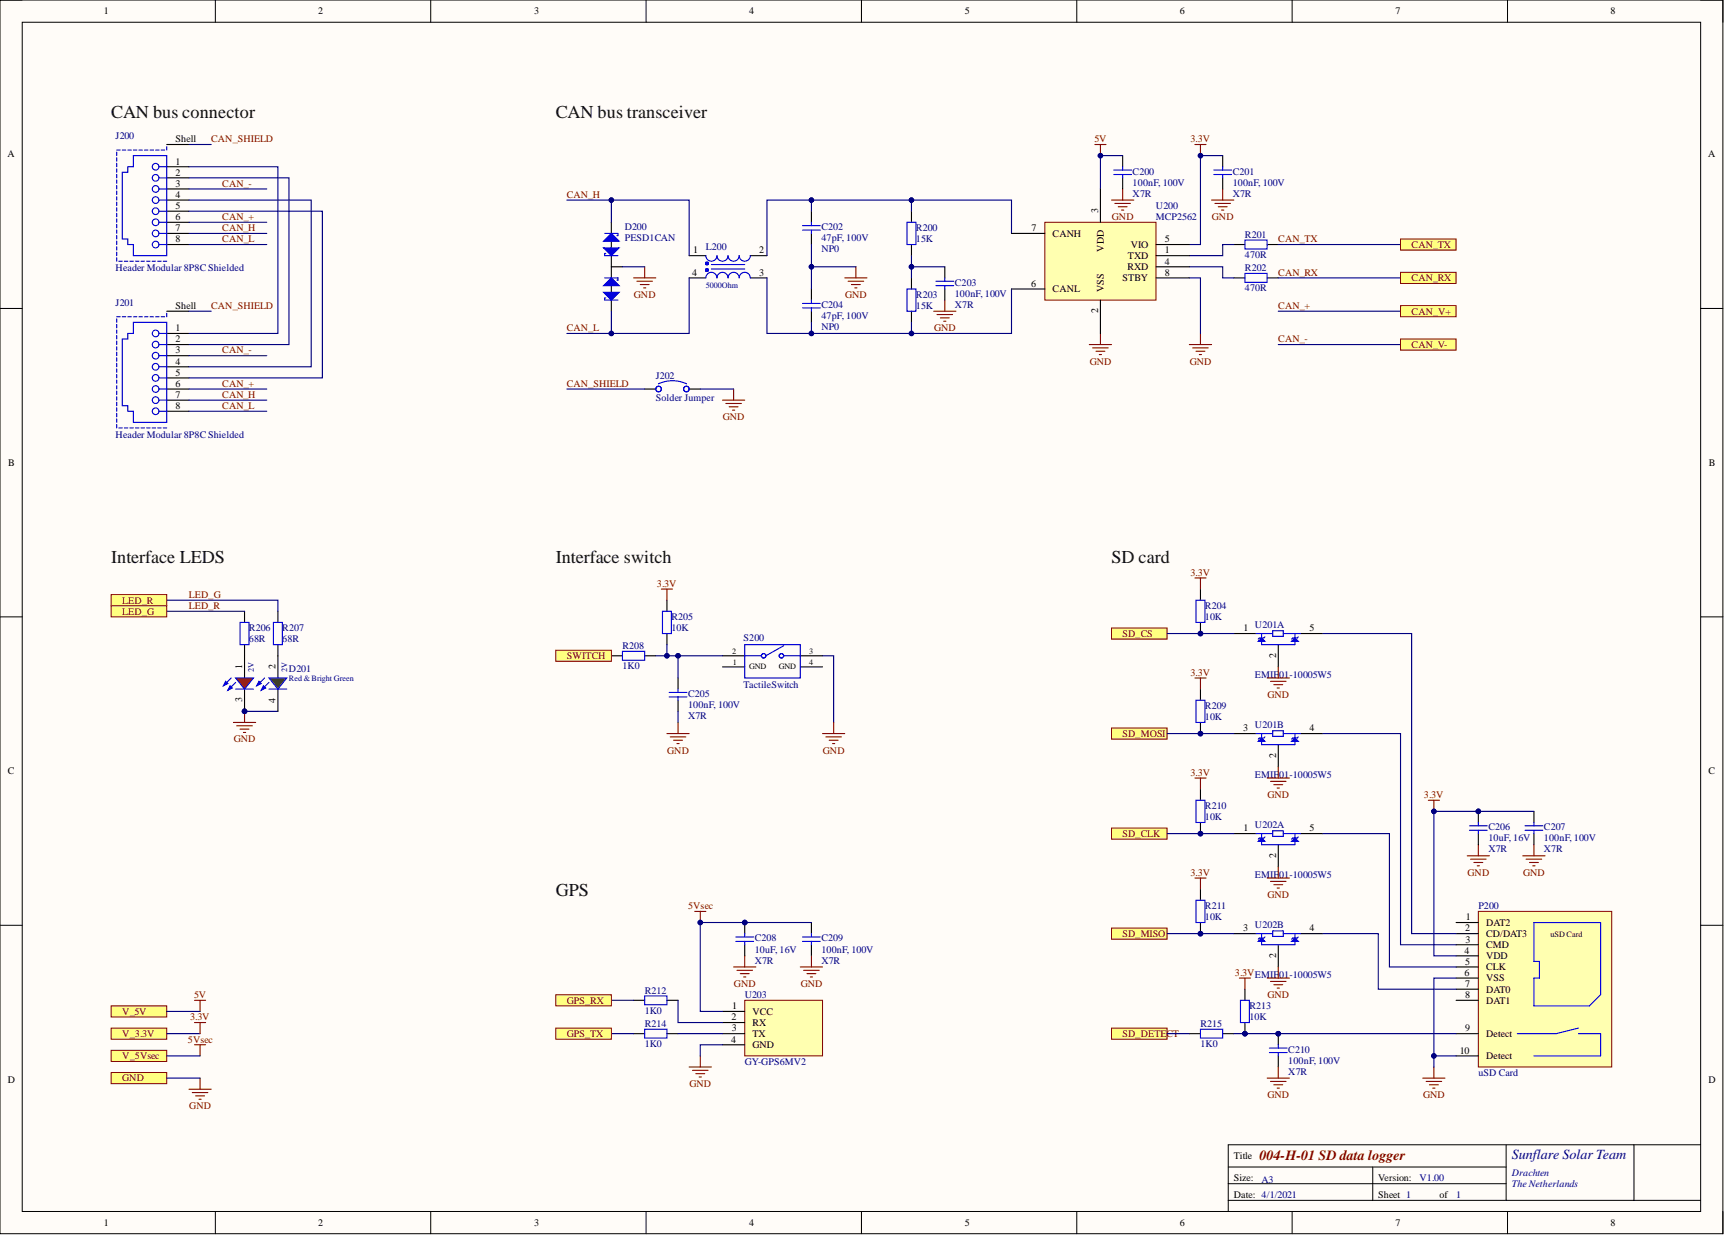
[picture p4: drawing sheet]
<svg xmlns="http://www.w3.org/2000/svg" width="393mm" height="282mm" viewBox="0 0 393 282" stroke-linecap="round" stroke-linejoin="round" font-family="sans-serif">
<defs><g id="words">
<g font-size="4.1" fill="#101010">
<text x="25.3" y="27">CAN bus connector</text>
<text x="126.7" y="27">CAN bus transceiver</text>
<text x="25.3" y="128.3">Interface LEDS</text>
<text x="126.7" y="128.3">Interface switch</text>
<text x="253.5" y="128.3">SD card</text>
<text x="126.7" y="204.4">GPS</text>
</g>
<text font-size="3.2" fill="#800000" x="287.2" y="264.5">004-H-01 SD data logger</text>
<text font-size="3.2" fill="#000080" x="344.7" y="264.2">Sunflare Solar Team</text>
<g font-size="2.3">
<text x="23.7" y="3.3">1</text>
<text x="72.6" y="3.3">2</text>
<text x="121.8" y="3.3">3</text>
<text x="170.8" y="3.3">4</text>
<text x="220" y="3.3">5</text>
<text x="269" y="3.3">6</text>
<text x="318.2" y="3.3">7</text>
<text x="367.3" y="3.3">8</text>
<text x="1.7" y="35.9">A</text>
<text x="40" y="32.4">Shell</text>
<text x="389.5" y="35.9">A</text>
<text x="40" y="37.5">1</text>
<text x="40" y="40.1">2</text>
<text x="40" y="42.6">3</text>
<text x="40" y="45.1">4</text>
<text x="40" y="47.7">5</text>
<text x="40" y="50.2">6</text>
<text x="40" y="52.7">7</text>
<text x="235.2" y="52.7">7</text>
<text x="240" y="54">CANH</text>
<text x="250.4" y="48.7" transform="rotate(-90 250.4 48.7)">3</text>
<text x="40" y="55.3">8</text>
<text x="158.1" y="57.8">1</text>
<text x="173.1" y="57.8">2</text>
<text x="251.7" y="57.4" transform="rotate(-90 251.7 57.4)">VDD</text>
<text x="257.2" y="59.1">TXD</text>
<text x="257.9" y="56.5">VIO</text>
<text x="265.6" y="57.8">1</text>
<text x="265.6" y="55.3">5</text>
<text x="157.8" y="62.9">4</text>
<text x="173.1" y="62.9">3</text>
<text x="235.1" y="65.4">6</text>
<text x="256" y="64.1">STBY</text>
<text x="257.1" y="61.6">RXD</text>
<text x="265.6" y="60.3">4</text>
<text x="265.6" y="62.9">8</text>
<text x="40" y="70.5">Shell</text>
<text x="240" y="66.7">CANL</text>
<text x="250.4" y="71.5" transform="rotate(-90 250.4 71.5)">2</text>
<text x="251.7" y="66.7" transform="rotate(-90 251.7 66.7)">VSS</text>
<text x="40" y="75.5">1</text>
<text x="40" y="78.1">2</text>
<text x="40" y="80.6">3</text>
<text x="40" y="83.1">4</text>
<text x="40" y="85.7">5</text>
<text x="40" y="88.2">6</text>
<text x="40" y="90.7">7</text>
<text x="40" y="93.3">8</text>
<text x="1.9" y="106.3">B</text>
<text x="389.7" y="106.3">B</text>
<text x="283.5" y="144">1</text>
<text x="298.6" y="144">5</text>
<text x="55.3" y="152.6" transform="rotate(-90 55.3 152.6)">1</text>
<text x="62.9" y="152.6" transform="rotate(-90 62.9 152.6)">2</text>
<text x="291" y="150.1" transform="rotate(-90 291 150.1)">2</text>
<text x="55.3" y="160.1" transform="rotate(-90 55.3 160.1)">3</text>
<text x="62.9" y="160.3" transform="rotate(-90 62.9 160.3)">4</text>
<text x="283.5" y="166.8">3</text>
<text x="298.6" y="166.8">4</text>
<text x="291" y="172.9" transform="rotate(-90 291 172.9)">2</text>
<text x="1.8" y="176.6">C</text>
<text x="389.6" y="176.6">C</text>
<text x="283.5" y="189.6">1</text>
<text x="298.6" y="189.6">5</text>
<text x="291" y="195.7" transform="rotate(-90 291 195.7)">2</text>
<text x="334.2" y="209.9">1</text>
<text x="283.5" y="212.4">3</text>
<text x="298.6" y="212.4">4</text>
<text x="334.1" y="212.4">2</text>
<text x="334.1" y="214.9">3</text>
<text x="338.9" y="211.1">DAT2</text>
<text x="338.9" y="213.7">CD/DAT3</text>
<text x="291" y="218.5" transform="rotate(-90 291 218.5)">2</text>
<text x="334" y="217.5">4</text>
<text x="334.1" y="220">5</text>
<text x="338.9" y="216.2">CMD</text>
<text x="338.9" y="221.3">CLK</text>
<text x="338.9" y="218.7">VDD</text>
<text x="334" y="222.5">6</text>
<text x="334.1" y="225.1">7</text>
<text x="334.1" y="227.6">8</text>
<text x="338.9" y="223.8">VSS</text>
<text x="338.9" y="226.3">DAT0</text>
<text x="166.8" y="232.7">2</text>
<text x="166.9" y="230.1">1</text>
<text x="171.6" y="231.4">VCC</text>
<text x="171.6" y="234">RX</text>
<text x="338.9" y="228.9">DAT1</text>
<text x="166.7" y="237.8">4</text>
<text x="166.9" y="235.2">3</text>
<text x="171.6" y="236.5">TX</text>
<text x="171.6" y="239">GND</text>
<text x="334.1" y="235.2">9</text>
<text x="338.9" y="236.5">Detect</text>
<text x="332.9" y="240.3">10</text>
<text x="338.9" y="241.6">Detect</text>
<text x="1.8" y="247">D</text>
<text x="389.6" y="247">D</text>
<text x="281.3" y="264.4">Title</text>
<text x="281.3" y="269.4">Size:</text>
<text x="314.3" y="269.4">Version:</text>
<text x="281.3" y="273.2">Date: 4/1/2021</text>
<text x="314.3" y="273.2">Sheet 1</text>
<text x="328.2" y="273.2">of</text>
<text x="23.7" y="279.6">1</text>
<text x="72.6" y="279.6">2</text>
<text x="121.8" y="279.6">3</text>
<text x="170.8" y="279.6">4</text>
<text x="220" y="279.6">5</text>
<text x="269" y="279.6">6</text>
<text x="318.2" y="279.6">7</text>
<text x="367.3" y="279.6">8</text>
</g>
<g font-size="2.3" fill="#000080">
<text x="26.4" y="31.7">J200</text>
<text x="258.3" y="39.8">C200</text>
<text x="281.1" y="39.8">C201</text>
<text x="258.3" y="44.9">X7R</text>
<text x="258.3" y="42.3">100nF, 100V</text>
<text x="263.6" y="47.7">U200</text>
<text x="281.1" y="44.9">X7R</text>
<text x="281.1" y="42.3">100nF, 100V</text>
<text x="142.4" y="52.5">D200</text>
<text x="187.3" y="52.5">C202</text>
<text x="208.9" y="52.7">R200</text>
<text x="263.6" y="50.2">MCP2562</text>
<text x="142.4" y="55">PESD1CAN</text>
<text x="160.9" y="57">L200</text>
<text x="187.3" y="57.5">NP0</text>
<text x="187.3" y="55">47pF, 100V</text>
<text x="208.9" y="55.3">15K</text>
<text x="283.9" y="54.2">R201</text>
<text x="283.9" y="58.8">470R</text>
<text x="26.4" y="61.9">Header Modular 8P8C Shielded</text>
<text x="217.7" y="65.1">C203</text>
<text x="283.9" y="61.9">R202</text>
<text x="26.4" y="69.7">J201</text>
<text x="187.3" y="70.2">C204</text>
<text x="208.9" y="67.9">R203</text>
<text x="208.9" y="70.5">15K</text>
<text x="217.7" y="70.2">X7R</text>
<text x="217.7" y="67.7">100nF, 100V</text>
<text x="283.9" y="66.4">470R</text>
<text x="187.3" y="75.3">NP0</text>
<text x="187.3" y="72.7">47pF, 100V</text>
<text x="149.5" y="86.4">J202</text>
<text x="149.5" y="91.5">Solder Jumper</text>
<text x="26.4" y="99.9">Header Modular 8P8C Shielded</text>
<text x="56.8" y="144">R206</text>
<text x="64.4" y="144">R207</text>
<text x="153.1" y="141.4">R205</text>
<text x="153.1" y="144">10K</text>
<text x="274.8" y="138.9">R204</text>
<text x="274.8" y="141.4">10K</text>
<text x="286.2" y="143.1">U201A</text>
<text x="56.8" y="146.5">68R</text>
<text x="64.4" y="146.5">68R</text>
<text x="141.9" y="148">R208</text>
<text x="169.6" y="146.3">S200</text>
<text x="65.9" y="153.2">D201</text>
<text x="141.9" y="152.6">1K0</text>
<text x="286.2" y="154.6">EMIF01-10005W5</text>
<text x="156.9" y="158.9">C205</text>
<text x="156.9" y="161.5">100nF, 100V</text>
<text x="169.6" y="156.9">TactileSwitch</text>
<text x="274.8" y="161.7">R209</text>
<text x="156.9" y="164">X7R</text>
<text x="274.8" y="164.2">10K</text>
<text x="286.2" y="165.9">U201B</text>
<text x="286.2" y="177.4">EMIF01-10005W5</text>
<text x="274.8" y="184.5">R210</text>
<text x="274.8" y="187.1">10K</text>
<text x="286.2" y="188.8">U202A</text>
<text x="339.4" y="189.3">C206</text>
<text x="339.4" y="191.9">10uF, 16V</text>
<text x="352.1" y="189.3">C207</text>
<text x="352.1" y="191.9">100nF, 100V</text>
<text x="339.4" y="194.4">X7R</text>
<text x="352.1" y="194.4">X7R</text>
<text x="286.2" y="200.2">EMIF01-10005W5</text>
<text x="274.8" y="207.3">R211</text>
<text x="274.8" y="209.9">10K</text>
<text x="337.1" y="207.3">P200</text>
<text x="172.1" y="214.7">C208</text>
<text x="187.3" y="214.7">C209</text>
<text x="286.2" y="211.6">U202B</text>
<text x="172.1" y="219.8">X7R</text>
<text x="172.1" y="217.2">10uF, 16V</text>
<text x="187.3" y="219.8">X7R</text>
<text x="187.3" y="217.2">100nF, 100V</text>
<text x="147" y="226.6">R212</text>
<text x="169.8" y="227.6">U203</text>
<text x="147" y="231.2">1K0</text>
<text x="284.9" y="230.1">R213</text>
<text x="284.9" y="232.7">10K</text>
<text x="147" y="234.2">R214</text>
<text x="147" y="238.8">1K0</text>
<text x="273.7" y="234.2">R215</text>
<text x="273.7" y="238.8">1K0</text>
<text x="169.8" y="242.8">GY-GPS6MV2</text>
<text x="293.8" y="245.1">X7R</text>
<text x="293.8" y="240">C210</text>
<text x="293.8" y="242.6">100nF, 100V</text>
<text x="337.1" y="245.4">uSD Card</text>
<text x="287.7" y="269.7">A3</text>
<text x="323.7" y="269.4">V1.00</text>
<text x="344.7" y="268.2">Drachten</text>
<text x="332" y="273.2">1</text>
<text x="344.7" y="270.7">The Netherlands</text>
</g>
<g font-size="2.3" fill="#800000">
<text x="48.2" y="32.4">CAN_SHIELD</text>
<text x="249.6" y="32.4">5V</text>
<text x="271.5" y="32.4">3.3V</text>
<text x="50.7" y="42.6">CAN_-</text>
<text x="129.3" y="45.1">CAN_H</text>
<text x="50.7" y="52.7">CAN_H</text>
<text x="50.7" y="50.2">CAN_+</text>
<text x="253.5" y="50.2">GND</text>
<text x="276.4" y="50.2">GND</text>
<text x="50.7" y="55.3">CAN_L</text>
<text x="291.5" y="55.3">CAN_TX</text>
<text x="321.9" y="56.5">CAN_TX</text>
<text x="291.5" y="62.9">CAN_RX</text>
<text x="321.9" y="64.1">CAN_RX</text>
<text x="48.2" y="70.5">CAN_SHIELD</text>
<text x="144.6" y="67.9">GND</text>
<text x="192.7" y="67.9">GND</text>
<text x="291.5" y="70.5">CAN_+</text>
<text x="321.9" y="71.7">CAN_V+</text>
<text x="129.3" y="75.5">CAN_L</text>
<text x="213" y="75.5">GND</text>
<text x="50.7" y="80.6">CAN_-</text>
<text x="248.5" y="83.1">GND</text>
<text x="271.3" y="83.1">GND</text>
<text x="291.5" y="78.1">CAN_-</text>
<text x="321.9" y="79.3">CAN_V-</text>
<text x="50.7" y="88.2">CAN_+</text>
<text x="129.3" y="88.2">CAN_SHIELD</text>
<text x="50.7" y="90.7">CAN_H</text>
<text x="50.7" y="93.3">CAN_L</text>
<text x="164.8" y="95.8">GND</text>
<text x="271.5" y="131.3">3.3V</text>
<text x="27.9" y="137.6">LED_R</text>
<text x="43.1" y="136.4">LED_G</text>
<text x="149.8" y="133.8">3.3V</text>
<text x="27.9" y="140.2">LED_G</text>
<text x="43.1" y="138.9">LED_R</text>
<text x="256" y="145.2">SD_CS</text>
<text x="129.3" y="150.3">SWITCH</text>
<text x="271.5" y="154.1">3.3V</text>
<text x="289" y="159.2">GND</text>
<text x="53.3" y="169.3">GND</text>
<text x="152.2" y="171.9">GND</text>
<text x="187.6" y="171.9">GND</text>
<text x="256" y="168.1">SD_MOSI</text>
<text x="271.5" y="176.9">3.3V</text>
<text x="289" y="182">GND</text>
<text x="324.7" y="182">3.3V</text>
<text x="256" y="190.9">SD_CLK</text>
<text x="271.5" y="199.7">3.3V</text>
<text x="334.7" y="199.7">GND</text>
<text x="347.3" y="199.7">GND</text>
<text x="156.9" y="207.3">5Vsec</text>
<text x="289" y="204.8">GND</text>
<text x="256" y="213.7">SD_MISO</text>
<text x="44.3" y="227.6">5V</text>
<text x="167.4" y="225.1">GND</text>
<text x="182.6" y="225.1">GND</text>
<text x="281.6" y="222.5">3.3VEMIF01-10005W5</text>
<text x="289" y="227.6">GND</text>
<text x="27.9" y="231.4">V_5V</text>
<text x="43.3" y="232.7">3.3V</text>
<text x="129.3" y="228.9">GPS_RX</text>
<text x="27.9" y="236.5">V_3.3V</text>
<text x="42.8" y="237.8">5Vsec</text>
<text x="129.3" y="236.5">GPS_TX</text>
<text x="256" y="236.5">SD_DETECT</text>
<text x="27.9" y="241.6">V_5Vsec</text>
<text x="27.9" y="246.6">GND</text>
<text x="157.2" y="247.9">GND</text>
<text x="289" y="250.4">GND</text>
<text x="324.5" y="250.4">GND</text>
<text x="43.2" y="253">GND</text>
</g>
<g font-size="1.9" fill="#000080">
<text x="160.9" y="65.7">5000Ohm</text>
<text x="57.9" y="153.4" transform="rotate(-90 57.9 153.4)">2V</text>
<text x="65.5" y="153.4" transform="rotate(-90 65.5 153.4)">2V</text>
<text x="65.9" y="155.3">Red &amp; Bright Green</text>
</g>
<g font-size="1.9">
<text x="166.9" y="149.1">2</text>
<text x="184.5" y="149.1">3</text>
<text x="167.1" y="151.7">1</text>
<text x="170.8" y="152.7">GND</text>
<text x="177.6" y="152.7">GND</text>
<text x="184.5" y="151.7">4</text>
</g>
<text font-size="1.9" fill="#101010" x="353.6" y="213.8">uSD Card</text>
</g></defs>
<path d="M0 0h392.9v281.3h-392.9z" fill-rule="evenodd" fill="#fffcf8"/>
<path d="M0 0h392.9v281.3h-392.9z" fill="none" stroke="#000" stroke-width=".23"/>
<path d="M5.1 5.1h382.7v271.2h-382.7z" fill-rule="evenodd" fill="#fffcf8"/>
<g fill="none" stroke="#000" stroke-width=".23">
<path d="M0 0h5.1M5.1 5.1h382.7v271.2h-382.7zM49.1 0v5.1M98.2 0v5.1M147.3 0v5.1M196.4 0v5.1M245.5 0v5.1M294.6 0v5.1M343.8 0v5.1M387.8 0h5.1v5.1M0 70.3h5.1M387.8 70.3h5.1"/>
<path d="M0 140.7h5.1M387.8 140.7h5.1M0 211h5.1M387.8 211h5.1M49.1 276.3v5M98.2 276.3v5M147.3 276.3v5M196.4 276.3v5M245.5 276.3v5M280.1 266.1h63.3M280.1 273.7h107.7M280.1 269.9h63.3"/>
<path d="M294.6 276.3v5M313 266.1v7.6M343.4 261.1v12.6M343.8 276.3v5M372.6 261.1v12.6M387.8 261.1h-107.7v15.2M392.9 276.3v5"/>
</g>
<g fill="none" stroke="#000" stroke-width=".25">
<path d="M38 33h5.1M38 38h5.1M38 40.6h5.1M38 43.1h5.1M38 45.6h5.1M38 48.2h5.1M38 50.7h5.1M38 53.2h5.1M38 55.8h5.1M38 71h5.1M38 76h5.1M38 78.6h5.1"/>
<path d="M38 81.1h5.1M38 83.6h5.1M38 86.2h5.1M38 88.7h5.1M38 91.3h5.1M38 93.8h5.1"/>
</g>
<g fill="none" stroke="#00f" stroke-width=".25">
<path d="M26.6 34.7v.8M26.6 36v.8M26.6 37.2v.8M26.6 38.5v.8M26.6 39.8v.8M26.6 34.2h.8M27.9 34.2h.8M29.1 34.2h.8M30.4 35.5h7.6v22.8h-7.6v-2.5h-1.3v-1.3h-1.2v-15.2h1.2v-1.3h1.3zM30.4 34.2h.8M31.7 34.2h.8M32.9 34.2h.8"/>
<path d="M34.2 34.2h.8M35.5 34.2h.8M36.2 38h1.8M36.8 34.2h.7M38 33.4v.8M26.6 41v.8M26.6 42.3v.8M26.6 43.6v.8M26.6 44.8v.8M26.6 46.1v.8M26.6 47.4v.8M26.6 48.6v.8"/>
<path d="M26.6 49.9v.8M26.6 51.2v.8M26.6 52.4v.8M26.6 53.7v.8M26.6 55v.8M26.6 56.2v.8M26.6 57.5v.8M26.6 58.8v.8M27.1 59.6h.8M28.4 59.6h.7M29.6 59.6h.8M30.9 59.6h.8"/>
<path d="M32.2 59.6h.7M33.4 59.6h.8M34.7 59.6h.8M36 59.6h.8M36.2 53.2h1.8M36.2 48.2h1.8M36.2 50.7h1.8M36.2 55.8h1.8M36.2 43.1h1.8M36.2 45.6h1.8M36.2 40.6h1.8M37.2 59.6h.8"/>
<path d="M26.6 72.7v.8M26.6 74v.8M26.6 75.3v.7M26.6 76.5v.8M26.6 77.8v.8M26.6 79.1v.7M26.6 72.2h.8M27.9 72.2h.8M29.1 72.2h.8M30.4 73.5h7.6v22.8h-7.6v-2.5h-1.3v-1.3h-1.2v-15.2h1.2v-1.3h1.3zM30.4 72.2h.8M31.7 72.2h.8"/>
<path d="M32.9 72.2h.8M34.2 72.2h.8M35.5 72.2h.8M36.2 76h1.8M36.2 78.6h1.8M36.8 72.2h.7M38 71.5v.7M26.6 80.3v.8M26.6 81.6v.8M26.6 82.9v.7M26.6 84.1v.8M26.6 85.4v.8"/>
<path d="M26.6 86.7v.8M26.6 87.9v.8M26.6 89.2v.8M26.6 90.5v.8M26.6 91.7v.8M26.6 93v.8M26.6 94.3v.8M26.6 95.5v.8M26.6 96.8v.8M27.1 97.6h.8M28.4 97.6h.7M29.6 97.6h.8"/>
<path d="M30.9 97.6h.8M32.2 97.6h.7M33.4 97.6h.8M34.7 97.6h.8M36 97.6h.8M36.2 91.3h1.8M36.2 86.2h1.8M36.2 88.7h1.8M36.2 93.8h1.8M36.2 81.1h1.8M36.2 83.6h1.8M37.2 97.6h.8"/>
<circle cx="35.5" cy="38" r=".76"/>
<circle cx="35.5" cy="40.6" r=".76"/>
<circle cx="35.5" cy="45.6" r=".76"/>
<circle cx="35.5" cy="53.2" r=".76"/>
<circle cx="35.5" cy="50.7" r=".76"/>
<circle cx="35.5" cy="48.2" r=".76"/>
<circle cx="35.5" cy="43.1" r=".76"/>
<circle cx="35.5" cy="55.8" r=".76"/>
<circle cx="35.5" cy="78.6" r=".76"/>
<circle cx="35.5" cy="76" r=".76"/>
<circle cx="35.5" cy="83.6" r=".76"/>
<circle cx="35.5" cy="88.7" r=".76"/>
<circle cx="35.5" cy="93.8" r=".76"/>
<circle cx="35.5" cy="91.3" r=".76"/>
<circle cx="35.5" cy="86.2" r=".76"/>
<circle cx="35.5" cy="81.1" r=".76"/>
</g>
<g fill="none" stroke="#000080" stroke-width=".25">
<path d="M43.1 38h20.3v38h-20.3M43.1 33h5.1M43.1 48.2h30.4v38h-30.4M43.1 45.6h27.9v38h-27.9M43.1 40.6h22.8v38h-22.8M43.1 55.8h17.7M43.1 53.2h17.7M43.1 50.7h17.7M43.1 43.1h17.7M43.1 71h5.1M43.1 93.8h17.7M43.1 91.3h17.7"/>
<path d="M43.1 88.7h17.7M43.1 81.1h17.7"/>
</g>
<path d="M249.7 33h2.5M250.9 33v2.5" fill="none" stroke="#800000" stroke-width=".25"/>
<circle cx="250.9" cy="35.5" r=".51" fill="#000080"/>
<circle cx="250.9" cy="35.5" r=".51" fill="none" stroke="#000080" stroke-width=".23"/>
<g fill="none" stroke="#800000" stroke-width=".25">
<path d="M253.5 45.6h5M254.2 46.4h3.6M255 47.1h2M255.7 47.9h.5M256 43.1v2.5M276.3 45.6h5M277 46.4h3.6M277.8 47.1h2M278.6 47.9h.5M278.8 43.1v2.5M212.9 71h5.1M213.7 71.7h3.5"/>
<path d="M214.4 72.5h2.1M215.2 73.3h.5M215.4 68.4v2.6M248.4 78.6h5.1M249.2 79.3h3.5M250.9 76v2.6M271.2 78.6h5.1M272 79.3h3.5M273.7 76v2.6M249.9 80.1h2M250.7 80.9h.5M272.7 80.1h2.1"/>
<path d="M273.5 80.9h.5"/>
</g>
<path d="M139.4 50.7v2.5M139.4 55v1.5M139.4 58.3v5.1M139.4 65.1v1.6M139.4 68.4v2.6M139.4 60.8h2.5" fill="none" stroke="#000" stroke-width=".25"/>
<path d="M137.6 66.7h3.6l-1.8 1.7z" fill="#00f"/>
<path d="M137.6 66.7h3.6l-1.8 1.7zM138.1 67.9h-.2v.5h3" fill="none" stroke="#00f" stroke-width=".25"/>
<path d="M139.4 63.4l1.8 1.7h-3.6z" fill="#00f"/>
<path d="M137.9 63.4h3v.5h-.2M139.4 63.4l1.8 1.7h-3.6z" fill="none" stroke="#00f" stroke-width=".25"/>
<path d="M137.6 56.5h3.6l-1.8 1.8z" fill="#00f"/>
<path d="M137.6 56.5h3.6l-1.8 1.8zM138.1 57.8h-.2v.5h3" fill="none" stroke="#00f" stroke-width=".25"/>
<path d="M139.4 53.2l1.8 1.8h-3.6z" fill="#00f"/>
<path d="M137.9 53.2h3v.5h-.2M139.4 53.2l1.8 1.8h-3.6z" fill="none" stroke="#00f" stroke-width=".25"/>
<path d="M272.5 33h2.5M273.7 33v2.5M144.5 63.4h5M145.2 64.1h3.6M146 64.9h2M146.8 65.7h.5M147 60.8v2.6M192.6 63.4h5.1M193.4 64.1h3.5M194.2 64.9h2M194.9 65.7h.5M195.2 60.8v2.6" fill="none" stroke="#800000" stroke-width=".25"/>
<circle cx="273.7" cy="35.5" r=".51" fill="#000080"/>
<circle cx="273.7" cy="35.5" r=".51" fill="none" stroke="#000080" stroke-width=".23"/>
<g fill="none" stroke="#000" stroke-width=".25">
<path d="M256 35.5v2.5M278.8 35.5v2.5M157.1 58.3h3.8M171.1 58.3h3.8M185 48.2v2.5M185 53.2v2.6M207.8 48.2v2.5M207.8 55.8v2.5M256 40.6v2.5M278.8 40.6v2.5M281.3 55.8h2.6M288.9 55.8h2.6"/>
<path d="M157.1 63.4h3.8M171.1 63.4h3.8M185 65.9v2.5M185 71v2.5M207.8 63.4v2.5M207.8 71v2.5M215.4 60.8v2.6M215.4 65.9v2.5M281.3 63.4h2.6M288.9 63.4h2.6"/>
</g>
<g fill="none" stroke="#00f" stroke-width=".25">
<path d="M254 38.8h4M254 39.8h4M256 38v.8M256 39.8v.8M276.8 38.8h4M276.8 39.8h4M278.8 38v.8M278.8 39.8v.8M160.9 58.3a1.27 1.27 0 0 0 1.3 1.3 1.27 1.27 0 0 0 1.3-1.3 1.27 1.27 0 0 0 1.2 1.3 1.27 1.27 0 0 0 1.3-1.3 1.27 1.27 0 0 0 1.3 1.3 1.27 1.27 0 0 0 1.3-1.3 1.27 1.27 0 0 0 1.2 1.3 1.27 1.27 0 0 0 1.3-1.3M183 51.5h4.1M183 52.5h4.1M185 50.7v.8"/>
<path d="M185 52.5v.7M206.8 50.7h2.1v5.1h-2.1zM283.9 54.8h5v2h-5zM160.9 63.4a1.27 1.27 0 0 1 1.3-1.3 1.27 1.27 0 0 1 1.3 1.3 1.27 1.27 0 0 1 1.2-1.3 1.27 1.27 0 0 1 1.3 1.3 1.27 1.27 0 0 1 1.3-1.3 1.27 1.27 0 0 1 1.3 1.3 1.27 1.27 0 0 1 1.2-1.3 1.27 1.27 0 0 1 1.3 1.3M162.2 61.3h7.6M162.2 60.3h7.6M183 69.2h4.1M183 70.2h4.1M185 68.4v.8M185 70.2v.8M206.8 65.9h2.1v5.1h-2.1zM213.4 64.1h4.1"/>
<path d="M213.4 65.1h4.1M215.4 63.4v.7M215.4 65.1v.8M283.9 62.4h5v2h-5z"/>
</g>
<path d="M161.2 61.6h.1M161.2 60.1h.1M161.3 61.6h.1M161.3 60.1h.1" fill="none" stroke="#00f" stroke-width=".76"/>
<path d="M141.9 60.8h5.1M195.2 60.8h-10.2v5.1" fill="none" stroke="#000080" stroke-width=".25"/>
<circle cx="185" cy="60.8" r=".51" fill="#000080"/>
<circle cx="185" cy="60.8" r=".51" fill="none" stroke="#000080" stroke-width=".23"/>
<path d="M256 35.5h-5.1v7.6" fill="none" stroke="#000080" stroke-width=".25"/>
<circle cx="250.9" cy="35.5" r=".51" fill="#000080"/>
<circle cx="250.9" cy="35.5" r=".51" fill="none" stroke="#000080" stroke-width=".23"/>
<path d="M278.8 35.5h-5.1v20.3h-2.5M281.3 55.8h-2.5v2.5h-7.6M271.2 63.4h2.5v12.6M271.2 60.8h7.6v2.6h2.5" fill="none" stroke="#000080" stroke-width=".25"/>
<circle cx="273.7" cy="35.5" r=".51" fill="#000080"/>
<circle cx="273.7" cy="35.5" r=".51" fill="none" stroke="#000080" stroke-width=".23"/>
<path d="M291.5 55.8h27.9M139.4 71v5M291.5 63.4h27.9" fill="none" stroke="#000080" stroke-width=".25"/>
<circle cx="139.4" cy="76" r=".51" fill="#000080"/>
<circle cx="139.4" cy="76" r=".51" fill="none" stroke="#000080" stroke-width=".23"/>
<path d="M139.4 45.6v5.1" fill="none" stroke="#000080" stroke-width=".25"/>
<circle cx="139.4" cy="45.6" r=".51" fill="#000080"/>
<circle cx="139.4" cy="45.6" r=".51" fill="none" stroke="#000080" stroke-width=".23"/>
<path d="M185 55.8v5" fill="none" stroke="#000080" stroke-width=".25"/>
<circle cx="185" cy="60.8" r=".51" fill="#000080"/>
<circle cx="185" cy="60.8" r=".51" fill="none" stroke="#000080" stroke-width=".23"/>
<path d="M207.8 73.5v2.5" fill="none" stroke="#000080" stroke-width=".25"/>
<circle cx="207.8" cy="76" r=".51" fill="#000080"/>
<circle cx="207.8" cy="76" r=".51" fill="none" stroke="#000080" stroke-width=".23"/>
<path d="M207.8 58.3v2.5" fill="none" stroke="#000080" stroke-width=".25"/>
<circle cx="207.8" cy="60.8" r=".51" fill="#000080"/>
<circle cx="207.8" cy="60.8" r=".51" fill="none" stroke="#000080" stroke-width=".23"/>
<path d="M207.8 45.6v2.6" fill="none" stroke="#000080" stroke-width=".25"/>
<circle cx="207.8" cy="45.6" r=".51" fill="#000080"/>
<circle cx="207.8" cy="45.6" r=".51" fill="none" stroke="#000080" stroke-width=".23"/>
<path d="M230.6 65.9v10.1h-45.6v-2.5" fill="none" stroke="#000080" stroke-width=".25"/>
<circle cx="185" cy="76" r=".51" fill="#000080"/>
<circle cx="185" cy="76" r=".51" fill="none" stroke="#000080" stroke-width=".23"/>
<circle cx="207.8" cy="76" r=".51" fill="#000080"/>
<circle cx="207.8" cy="76" r=".51" fill="none" stroke="#000080" stroke-width=".23"/>
<path d="M185 48.2v-2.6h45.6v7.6" fill="none" stroke="#000080" stroke-width=".25"/>
<circle cx="185" cy="45.6" r=".51" fill="#000080"/>
<circle cx="185" cy="45.6" r=".51" fill="none" stroke="#000080" stroke-width=".23"/>
<circle cx="207.8" cy="45.6" r=".51" fill="#000080"/>
<circle cx="207.8" cy="45.6" r=".51" fill="none" stroke="#000080" stroke-width=".23"/>
<path d="M215.4 60.8h-7.6v2.6" fill="none" stroke="#000080" stroke-width=".25"/>
<circle cx="207.8" cy="60.8" r=".51" fill="#000080"/>
<circle cx="207.8" cy="60.8" r=".51" fill="none" stroke="#000080" stroke-width=".23"/>
<path d="M157.1 63.4v12.6h-27.8" fill="none" stroke="#000080" stroke-width=".25"/>
<circle cx="139.4" cy="76" r=".51" fill="#000080"/>
<circle cx="139.4" cy="76" r=".51" fill="none" stroke="#000080" stroke-width=".23"/>
<path d="M174.9 63.4v12.6h10.1" fill="none" stroke="#000080" stroke-width=".25"/>
<circle cx="185" cy="76" r=".51" fill="#000080"/>
<circle cx="185" cy="76" r=".51" fill="none" stroke="#000080" stroke-width=".23"/>
<path d="M185 45.6h-10.1v12.7" fill="none" stroke="#000080" stroke-width=".25"/>
<circle cx="185" cy="45.6" r=".51" fill="#000080"/>
<circle cx="185" cy="45.6" r=".51" fill="none" stroke="#000080" stroke-width=".23"/>
<path d="M129.3 45.6h27.8v12.7" fill="none" stroke="#000080" stroke-width=".25"/>
<circle cx="139.4" cy="45.6" r=".51" fill="#000080"/>
<circle cx="139.4" cy="45.6" r=".51" fill="none" stroke="#000080" stroke-width=".23"/>
<path d="M238.3 50.7h25.3v17.7h-25.3z" fill-rule="evenodd" fill="#ffffb0"/>
<path d="M238.3 50.7h25.3v17.7h-25.3z" fill="none" stroke="#800000" stroke-width=".23"/>
<path d="M230.6 53.2h7.7M250.9 43.1v7.6M263.6 58.3h7.6M263.6 55.8h7.6M230.6 65.9h7.7M250.9 68.4v7.6M263.6 60.8h7.6M263.6 63.4h7.6M147 88.7h2.5M157.1 88.7h2.6" fill="none" stroke="#000" stroke-width=".25"/>
<g fill="none" stroke="#00f" stroke-width=".25">
<path d="M150.1 87.5a7.6 7.6 0 0 1 6.5 0"/>
<circle cx="150.2" cy="88.7" r=".63"/>
<circle cx="156.5" cy="88.7" r=".63"/>
</g>
<path d="M164.7 91.3h5.1M165.5 92h3.6M166.3 92.8h2M167 93.5h.5M167.3 88.7v2.6" fill="none" stroke="#800000" stroke-width=".25"/>
<path d="M291.5 71h27.9M291.5 78.6h27.9M129.3 88.7h17.7M159.7 88.7h7.6" fill="none" stroke="#000080" stroke-width=".25"/>
<path d="M319.4 77.3h12.6v2.5h-12.6z" fill-rule="evenodd" fill="#ffff80"/>
<path d="M319.4 77.3h12.6v2.5h-12.6z" fill="none" stroke="#800000" stroke-width=".23"/>
<path d="M319.4 69.7h12.6v2.5h-12.6z" fill-rule="evenodd" fill="#ffff80"/>
<path d="M319.4 69.7h12.6v2.5h-12.6z" fill="none" stroke="#800000" stroke-width=".23"/>
<path d="M319.4 54.5h12.6v2.5h-12.6z" fill-rule="evenodd" fill="#ffff80"/>
<path d="M319.4 54.5h12.6v2.5h-12.6z" fill="none" stroke="#800000" stroke-width=".23"/>
<path d="M319.4 62.1h12.6v2.5h-12.6z" fill-rule="evenodd" fill="#ffff80"/>
<path d="M319.4 62.1h12.6v2.5h-12.6z" fill="none" stroke="#800000" stroke-width=".23"/>
<path d="M53.2 164.8h5.1M54 165.5h3.5M54.7 166.3h2.1M55.5 167h.5M55.8 162.2v2.6" fill="none" stroke="#800000" stroke-width=".25"/>
<circle cx="55.8" cy="162.2" r=".51" fill="#000080"/>
<circle cx="55.8" cy="162.2" r=".51" fill="none" stroke="#000080" stroke-width=".23"/>
<path d="M55.8 139.4v2.5M63.4 139.4v2.5M55.8 147v2.5M63.4 147v2.5" fill="none" stroke="#000" stroke-width=".25"/>
<path d="M54.7 141.9h2.1v5.1h-2.1zM62.4 141.9h2v5.1h-2z" fill="none" stroke="#00f" stroke-width=".25"/>
<path d="M38 136.9h25.4v2.5M38 139.4h17.8M55.8 162.2h7.6" fill="none" stroke="#000080" stroke-width=".25"/>
<circle cx="55.8" cy="162.2" r=".51" fill="#000080"/>
<circle cx="55.8" cy="162.2" r=".51" fill="none" stroke="#000080" stroke-width=".23"/>
<circle cx="55.8" cy="162.2" r=".51" fill="#000080"/>
<circle cx="55.8" cy="162.2" r=".51" fill="none" stroke="#000080" stroke-width=".23"/>
<path d="M55.8 157.2v5" fill="none" stroke="#000" stroke-width=".25"/>
<circle cx="55.8" cy="162.2" r=".51" fill="#000080"/>
<circle cx="55.8" cy="162.2" r=".51" fill="none" stroke="#000080" stroke-width=".23"/>
<path d="M55.8 149.5v5.1" fill="none" stroke="#000" stroke-width=".25"/>
<path d="M53.7 154.6h4.1l-2 2.6z" fill="#f00"/>
<path d="M52.7 154.6l-1.8 1.8M53.7 154.6h4.1l-2 2.6zM53.7 157.2h4.1M53.7 155.6l-1.7 1.8" fill="none" stroke="#00f" stroke-width=".25"/>
<path d="M51.5 155.4l.5 .5-1.1 .5z" fill="#00f"/>
<path d="M51.5 155.4l.5 .5-1.1 .5z" fill="none" stroke="#00f" stroke-width=".25"/>
<path d="M52.5 156.4l.5 .5-1 .5z" fill="#00f"/>
<path d="M52.5 156.4l.5 .5-1 .5z" fill="none" stroke="#00f" stroke-width=".25"/>
<path d="M63.4 149.5v5.1M63.4 157.2v5" fill="none" stroke="#000" stroke-width=".25"/>
<path d="M61.3 154.6h4.1l-2 2.6z" fill="#0f0"/>
<path d="M60.3 154.6l-1.8 1.8M61.3 154.6h4.1l-2 2.6zM61.3 157.2h4.1M61.3 155.6l-1.7 1.8" fill="none" stroke="#00f" stroke-width=".25"/>
<path d="M59.1 155.4l.5 .5-1.1 .5z" fill="#00f"/>
<path d="M59.1 155.4l.5 .5-1.1 .5z" fill="none" stroke="#00f" stroke-width=".25"/>
<path d="M60.1 156.4l.5 .5-1 .5z" fill="#00f"/>
<path d="M60.1 156.4l.5 .5-1 .5z" fill="none" stroke="#00f" stroke-width=".25"/>
<path d="M25.3 135.6h12.7v2.5h-12.7z" fill-rule="evenodd" fill="#ffff80"/>
<path d="M25.3 135.6h12.7v2.5h-12.7z" fill="none" stroke="#800000" stroke-width=".23"/>
<path d="M25.3 138.1h12.7v2.6h-12.7z" fill-rule="evenodd" fill="#ffff80"/>
<path d="M25.3 138.1h12.7v2.6h-12.7z" fill="none" stroke="#800000" stroke-width=".23"/>
<g fill="none" stroke="#00f" stroke-width=".25">
<path d="M151.1 139.4h2v5.1h-2zM141.9 148.5h5.1v2.1h-5.1zM152.6 157.9h4M152.6 158.9h4M154.6 157.2v.7M154.6 158.9v.8M169.8 147h12.7v7.6h-12.7zM169.8 149.5h3.8M178.7 149.5h3.8M178.7 147.3l-4.1 2.2"/>
<circle cx="174.1" cy="149.5" r=".51"/>
<circle cx="178.2" cy="149.5" r=".51"/>
</g>
<path d="M152.1 136.9v2.5M139.4 149.5h2.5M147 149.5h2.5M152.1 144.5v2.5M154.6 154.6v2.6M154.6 159.7v2.5M164.7 152.1h5.1M164.7 149.5h5.1M182.5 152.1h5.1M182.5 149.5h5.1" fill="none" stroke="#000" stroke-width=".25"/>
<path d="M149.5 149.5h15.2" fill="none" stroke="#000080" stroke-width=".25"/>
<circle cx="152.1" cy="149.5" r=".51" fill="#000080"/>
<circle cx="152.1" cy="149.5" r=".51" fill="none" stroke="#000080" stroke-width=".23"/>
<circle cx="154.6" cy="149.5" r=".51" fill="#000080"/>
<circle cx="154.6" cy="149.5" r=".51" fill="none" stroke="#000080" stroke-width=".23"/>
<path d="M152.1 147v2.5" fill="none" stroke="#000080" stroke-width=".25"/>
<circle cx="152.1" cy="149.5" r=".51" fill="#000080"/>
<circle cx="152.1" cy="149.5" r=".51" fill="none" stroke="#000080" stroke-width=".23"/>
<path d="M154.6 149.5v5.1" fill="none" stroke="#000080" stroke-width=".25"/>
<circle cx="154.6" cy="149.5" r=".51" fill="#000080"/>
<circle cx="154.6" cy="149.5" r=".51" fill="none" stroke="#000080" stroke-width=".23"/>
<path d="M187.6 149.5h2.5v15.3M154.6 162.2v2.6" fill="none" stroke="#000080" stroke-width=".25"/>
<path d="M25.3 229.4h12.7v2.5h-12.7z" fill-rule="evenodd" fill="#ffff80"/>
<path d="M25.3 229.4h12.7v2.5h-12.7z" fill="none" stroke="#800000" stroke-width=".23"/>
<path d="M25.3 234.5h12.7v2.5h-12.7z" fill-rule="evenodd" fill="#ffff80"/>
<path d="M25.3 234.5h12.7v2.5h-12.7z" fill="none" stroke="#800000" stroke-width=".23"/>
<path d="M25.3 239.5h12.7v2.6h-12.7z" fill-rule="evenodd" fill="#ffff80"/>
<path d="M25.3 239.5h12.7v2.6h-12.7z" fill="none" stroke="#800000" stroke-width=".23"/>
<path d="M25.3 244.6h12.7v2.5h-12.7z" fill-rule="evenodd" fill="#ffff80"/>
<path d="M25.3 244.6h12.7v2.5h-12.7z" fill="none" stroke="#800000" stroke-width=".23"/>
<g fill="none" stroke="#800000" stroke-width=".25">
<path d="M150.8 134.3h2.5M152.1 134.3v2.6M152.1 167.3h5M152.8 168.1h3.6M153.6 168.8h2M154.4 169.6h.5M154.6 164.8v2.5M187.6 167.3h5M188.3 168.1h3.6M189.1 168.8h2M189.8 169.6h.5M190.1 164.8v2.5"/>
<path d="M44.4 228.1h2.5M44.4 238.3h2.5M45.6 228.1v2.6M45.6 238.3v2.5M43.1 248.4h5.1M43.8 249.2h3.6M44.6 249.9h2M45.4 250.7h.5M45.6 245.9v2.5"/>
</g>
<path d="M38 230.7h7.6M38 235.7h7.6M38 240.8h7.6M38 245.9h7.6" fill="none" stroke="#000080" stroke-width=".25"/>
<path d="M126.7 148.3h12.7v2.5h-12.7z" fill-rule="evenodd" fill="#ffff80"/>
<path d="M126.7 148.3h12.7v2.5h-12.7z" fill="none" stroke="#800000" stroke-width=".23"/>
<path d="M281.3 144.5h5.1M291.5 147v5.1M296.5 144.5h5.1" fill="none" stroke="#000" stroke-width=".25"/>
<path d="M287.7 144.5v2.5" fill="none" stroke="#00f" stroke-width=".25"/>
<path d="M286.9 146.3l.8-.8 .7 .8z" fill="#00f"/>
<path d="M286.9 146.3l.8-.8 .7 .8zM288.4 145.2l-.2 .3h-1l-.3 .2M295.3 144.5v2.5" fill="none" stroke="#00f" stroke-width=".25"/>
<path d="M294.5 146.3l.8-.8 .7 .8z" fill="#00f"/>
<path d="M286.4 144.5h3.8M287.7 147h7.6M290.2 143.8h2.4v1.3h-2.4zM292.6 144.5h3.9M294.5 146.3l.8-.8 .7 .8zM296 145.2l-.2 .3h-1l-.3 .2M287.7 167.3v2.5" fill="none" stroke="#00f" stroke-width=".25"/>
<path d="M281.3 167.3h5.1M291.5 169.8v5.1M296.5 167.3h5.1" fill="none" stroke="#000" stroke-width=".25"/>
<path d="M286.9 169.1l.8-.8 .7 .8z" fill="#00f"/>
<path d="M286.9 169.1l.8-.8 .7 .8zM288.4 168.1l-.2 .2h-1l-.3 .3M295.3 167.3v2.5" fill="none" stroke="#00f" stroke-width=".25"/>
<path d="M294.5 169.1l.8-.8 .7 .8z" fill="#00f"/>
<path d="M286.4 167.3h3.8M287.7 169.8h7.6M290.2 166.7h2.4v1.2h-2.4zM292.6 167.3h3.9M294.5 169.1l.8-.8 .7 .8zM296 168.1l-.2 .2h-1l-.3 .3M287.7 190.1v2.5" fill="none" stroke="#00f" stroke-width=".25"/>
<path d="M281.3 190.1h5.1M291.5 192.6v5.1M296.5 190.1h5.1" fill="none" stroke="#000" stroke-width=".25"/>
<path d="M286.9 191.9l.8-.8 .7 .8z" fill="#00f"/>
<path d="M286.9 191.9l.8-.8 .7 .8zM288.4 190.9l-.2 .2h-1l-.3 .3M295.3 190.1v2.5" fill="none" stroke="#00f" stroke-width=".25"/>
<path d="M294.5 191.9l.8-.8 .7 .8z" fill="#00f"/>
<path d="M286.4 190.1h3.8M287.7 192.6h7.6M290.2 189.5h2.4v1.2h-2.4zM292.6 190.1h3.9M294.5 191.9l.8-.8 .7 .8zM296 190.9l-.2 .2h-1l-.3 .3M287.7 212.9v2.5" fill="none" stroke="#00f" stroke-width=".25"/>
<path d="M281.3 212.9h5.1M291.5 215.4v5.1M296.5 212.9h5.1" fill="none" stroke="#000" stroke-width=".25"/>
<path d="M286.9 214.7l.8-.8 .7 .8z" fill="#00f"/>
<path d="M286.9 214.7l.8-.8 .7 .8zM288.4 213.7l-.2 .2h-1l-.3 .3M295.3 212.9v2.5" fill="none" stroke="#00f" stroke-width=".25"/>
<path d="M294.5 214.7l.8-.8 .7 .8z" fill="#00f"/>
<path d="M286.4 212.9h3.8M287.7 215.4h7.6M290.2 212.3h2.4v1.2h-2.4zM292.6 212.9h3.9M294.5 214.7l.8-.8 .7 .8zM296 213.7l-.2 .2h-1l-.3 .3" fill="none" stroke="#00f" stroke-width=".25"/>
<path d="M337.1 207.8h30.4v35.5h-30.4z" fill-rule="evenodd" fill="#ffffb0"/>
<path d="M337.1 207.8h30.4v35.5h-30.4z" fill="none" stroke="#800000" stroke-width=".23"/>
<path d="M332 210.4h5.1M332 212.9h5.1M332 215.4h5.1M332 218h5.1M332 220.5h5.1M332 223.1h5.1M332 225.6h5.1M332 228.1h5.1M332 235.7h5.1M332 240.8h5.1" fill="none" stroke="#000" stroke-width=".25"/>
<path d="M349.8 210.4h15.2v16.5l-2.6 2.5h-12.6v-6.3h1.2v-3.8h-1.2zM359.9 235.7h5.1v5.1h-15.2M359.9 234.5l-5.1 1.2h-8.8" fill="none" stroke="#00f" stroke-width=".25"/>
<circle cx="273.7" cy="144.5" r=".51" fill="#000080"/>
<circle cx="273.7" cy="144.5" r=".51" fill="none" stroke="#000080" stroke-width=".23"/>
<path d="M273.7 134.3v2.6M273.7 141.9v2.6" fill="none" stroke="#000" stroke-width=".25"/>
<circle cx="273.7" cy="144.5" r=".51" fill="#000080"/>
<circle cx="273.7" cy="144.5" r=".51" fill="none" stroke="#000080" stroke-width=".23"/>
<path d="M272.7 136.9h2.1v5h-2.1z" fill="none" stroke="#00f" stroke-width=".25"/>
<circle cx="273.7" cy="167.3" r=".51" fill="#000080"/>
<circle cx="273.7" cy="167.3" r=".51" fill="none" stroke="#000080" stroke-width=".23"/>
<path d="M273.7 157.2v2.5M273.7 164.8v2.5" fill="none" stroke="#000" stroke-width=".25"/>
<circle cx="273.7" cy="167.3" r=".51" fill="#000080"/>
<circle cx="273.7" cy="167.3" r=".51" fill="none" stroke="#000080" stroke-width=".23"/>
<path d="M272.7 159.7h2.1v5.1h-2.1z" fill="none" stroke="#00f" stroke-width=".25"/>
<circle cx="273.7" cy="190.1" r=".51" fill="#000080"/>
<circle cx="273.7" cy="190.1" r=".51" fill="none" stroke="#000080" stroke-width=".23"/>
<path d="M273.7 180v2.5M273.7 187.6v2.5" fill="none" stroke="#000" stroke-width=".25"/>
<circle cx="273.7" cy="190.1" r=".51" fill="#000080"/>
<circle cx="273.7" cy="190.1" r=".51" fill="none" stroke="#000080" stroke-width=".23"/>
<path d="M272.7 182.5h2.1v5.1h-2.1z" fill="none" stroke="#00f" stroke-width=".25"/>
<circle cx="273.7" cy="212.9" r=".51" fill="#000080"/>
<circle cx="273.7" cy="212.9" r=".51" fill="none" stroke="#000080" stroke-width=".23"/>
<path d="M273.7 202.8v2.5M273.7 210.4v2.5" fill="none" stroke="#000" stroke-width=".25"/>
<circle cx="273.7" cy="212.9" r=".51" fill="#000080"/>
<circle cx="273.7" cy="212.9" r=".51" fill="none" stroke="#000080" stroke-width=".23"/>
<path d="M272.7 205.3h2.1v5.1h-2.1z" fill="none" stroke="#00f" stroke-width=".25"/>
<circle cx="283.9" cy="235.7" r=".51" fill="#000080"/>
<circle cx="283.9" cy="235.7" r=".51" fill="none" stroke="#000080" stroke-width=".23"/>
<path d="M283.9 225.6v2.5M283.9 233.2v2.5" fill="none" stroke="#000" stroke-width=".25"/>
<circle cx="283.9" cy="235.7" r=".51" fill="#000080"/>
<circle cx="283.9" cy="235.7" r=".51" fill="none" stroke="#000080" stroke-width=".23"/>
<path d="M347.7 188.3h4.1M347.7 189.3h4.1M349.8 187.6v.7M349.8 189.3v.8M273.7 234.7h5.1v2h-5.1zM282.9 228.1h2v5.1h-2z" fill="none" stroke="#00f" stroke-width=".25"/>
<path d="M349.8 185v2.6M349.8 190.1v2.5M271.2 235.7h2.5M278.8 235.7h2.5" fill="none" stroke="#000" stroke-width=".25"/>
<circle cx="291.5" cy="235.7" r=".51" fill="#000080"/>
<circle cx="291.5" cy="235.7" r=".51" fill="none" stroke="#000080" stroke-width=".23"/>
<path d="M291.5 235.7v2.6" fill="none" stroke="#000" stroke-width=".25"/>
<circle cx="291.5" cy="235.7" r=".51" fill="#000080"/>
<circle cx="291.5" cy="235.7" r=".51" fill="none" stroke="#000080" stroke-width=".23"/>
<path d="M291.5 240.8v2.5" fill="none" stroke="#000" stroke-width=".25"/>
<path d="M289.5 239h4M291.5 238.3v.7M289.5 240h4M291.5 240v.8" fill="none" stroke="#00f" stroke-width=".25"/>
<g fill="none" stroke="#800000" stroke-width=".25">
<path d="M272.5 131.8h2.5M273.7 131.8v2.5M272.5 154.6h2.5M273.7 154.6v2.6M288.9 154.6h5.1M289.7 155.4h3.6M290.5 156.1h2M291.2 156.9h.5M291.5 152.1v2.5M272.5 177.4h2.5M273.7 177.4v2.6M288.9 177.4h5.1"/>
<path d="M289.7 178.2h3.6M290.5 178.9h2M291.2 179.7h.5M291.5 174.9v2.5M291.5 197.7v2.5M272.5 200.2h2.5M273.7 200.2v2.6M288.9 200.2h5.1M289.7 201h3.6M290.5 201.8h2M291.2 202.5h.5M288.9 223.1h5.1"/>
<path d="M289.7 223.8h3.6M290.5 224.6h2M291.2 225.3h.5M291.5 220.5v2.6"/>
</g>
<path d="M253.5 143.2h12.6v2.5h-12.6z" fill-rule="evenodd" fill="#ffff80"/>
<path d="M253.5 143.2h12.6v2.5h-12.6z" fill="none" stroke="#800000" stroke-width=".23"/>
<path d="M253.5 166h12.6v2.6h-12.6z" fill-rule="evenodd" fill="#ffff80"/>
<path d="M253.5 166h12.6v2.6h-12.6z" fill="none" stroke="#800000" stroke-width=".23"/>
<path d="M253.5 188.8h12.6v2.6h-12.6z" fill-rule="evenodd" fill="#ffff80"/>
<path d="M253.5 188.8h12.6v2.6h-12.6z" fill="none" stroke="#800000" stroke-width=".23"/>
<path d="M253.5 211.6h12.6v2.6h-12.6z" fill-rule="evenodd" fill="#ffff80"/>
<path d="M253.5 211.6h12.6v2.6h-12.6z" fill="none" stroke="#800000" stroke-width=".23"/>
<path d="M266.1 144.5h15.2" fill="none" stroke="#000080" stroke-width=".25"/>
<circle cx="273.7" cy="144.5" r=".51" fill="#000080"/>
<circle cx="273.7" cy="144.5" r=".51" fill="none" stroke="#000080" stroke-width=".23"/>
<path d="M266.1 167.3h15.2" fill="none" stroke="#000080" stroke-width=".25"/>
<circle cx="273.7" cy="167.3" r=".51" fill="#000080"/>
<circle cx="273.7" cy="167.3" r=".51" fill="none" stroke="#000080" stroke-width=".23"/>
<path d="M266.1 190.1h15.2" fill="none" stroke="#000080" stroke-width=".25"/>
<circle cx="273.7" cy="190.1" r=".51" fill="#000080"/>
<circle cx="273.7" cy="190.1" r=".51" fill="none" stroke="#000080" stroke-width=".23"/>
<path d="M266.1 212.9h15.2" fill="none" stroke="#000080" stroke-width=".25"/>
<circle cx="273.7" cy="212.9" r=".51" fill="#000080"/>
<circle cx="273.7" cy="212.9" r=".51" fill="none" stroke="#000080" stroke-width=".23"/>
<path d="M282.6 223.1h2.5M283.9 223.1v2.5M288.9 245.9h5.1M289.7 246.6h3.6M290.5 247.4h2M291.2 248.1h.5M291.5 243.3v2.6" fill="none" stroke="#800000" stroke-width=".25"/>
<path d="M253.5 234.5h12.6v2.5h-12.6z" fill-rule="evenodd" fill="#ffff80"/>
<path d="M253.5 234.5h12.6v2.5h-12.6z" fill="none" stroke="#800000" stroke-width=".23"/>
<path d="M266.1 235.7h5.1M332 240.8h-5v2.5" fill="none" stroke="#000080" stroke-width=".25"/>
<path d="M324.4 245.9h5.1M325.2 246.6h3.5M326 247.4h2M326.7 248.1h.5M327 243.3v2.6" fill="none" stroke="#800000" stroke-width=".25"/>
<circle cx="327" cy="240.8" r=".51" fill="#000080"/>
<circle cx="327" cy="240.8" r=".51" fill="none" stroke="#000080" stroke-width=".23"/>
<path d="M332 223.1h-5v17.7" fill="none" stroke="#000080" stroke-width=".25"/>
<circle cx="327" cy="240.8" r=".51" fill="#000080"/>
<circle cx="327" cy="240.8" r=".51" fill="none" stroke="#000080" stroke-width=".23"/>
<path d="M325.7 182.5h2.5M327 182.5v2.5M334.6 195.2h5M335.3 195.9h3.6M336.1 196.7h2M336.8 197.5h.6M337.1 192.6v2.6M347.2 195.2h5.1M348 195.9h3.5M348.8 196.7h2M349.5 197.5h.5M349.8 192.6v2.6" fill="none" stroke="#800000" stroke-width=".25"/>
<circle cx="327" cy="185" r=".51" fill="#000080"/>
<circle cx="327" cy="185" r=".51" fill="none" stroke="#000080" stroke-width=".23"/>
<path d="M349.8 185h-22.8v33h5" fill="none" stroke="#000080" stroke-width=".25"/>
<circle cx="337.1" cy="185" r=".51" fill="#000080"/>
<circle cx="337.1" cy="185" r=".51" fill="none" stroke="#000080" stroke-width=".23"/>
<circle cx="327" cy="185" r=".51" fill="#000080"/>
<circle cx="327" cy="185" r=".51" fill="none" stroke="#000080" stroke-width=".23"/>
<path d="M301.6 144.5h20.3v68.4h10.1M301.6 167.3h17.8v48.1h12.6M301.6 190.1h15.2v30.4h15.2M301.6 212.9h12.7v12.7h17.7M281.3 235.7h50.7" fill="none" stroke="#000080" stroke-width=".25"/>
<circle cx="283.9" cy="235.7" r=".51" fill="#000080"/>
<circle cx="283.9" cy="235.7" r=".51" fill="none" stroke="#000080" stroke-width=".23"/>
<circle cx="291.5" cy="235.7" r=".51" fill="#000080"/>
<circle cx="291.5" cy="235.7" r=".51" fill="none" stroke="#000080" stroke-width=".23"/>
<path d="M169.8 228.1h17.8v12.7h-17.8z" fill-rule="evenodd" fill="#ffffb0"/>
<path d="M169.8 228.1h17.8v12.7h-17.8z" fill="none" stroke="#800000" stroke-width=".23"/>
<path d="M185 210.4v2.5M185 215.4v2.6M164.7 230.7h5.1M164.7 233.2h5.1M164.7 235.7h5.1M164.7 238.3h5.1" fill="none" stroke="#000" stroke-width=".25"/>
<path d="M183 213.7h4.1M183 214.7h4.1M185 212.9v.8M185 214.7v.7" fill="none" stroke="#00f" stroke-width=".25"/>
<path d="M158.4 207.8h2.5M159.7 207.8v2.6" fill="none" stroke="#800000" stroke-width=".25"/>
<circle cx="159.7" cy="210.4" r=".51" fill="#000080"/>
<circle cx="159.7" cy="210.4" r=".51" fill="none" stroke="#000080" stroke-width=".23"/>
<path d="M157.1 243.3h5.1M157.9 244.1h3.6M158.7 244.9h2M159.4 245.6h.5M159.7 240.8v2.5" fill="none" stroke="#800000" stroke-width=".25"/>
<path d="M144.5 228.1h2.5M144.5 235.7h2.5M152.1 228.1h2.5M152.1 235.7h2.5" fill="none" stroke="#000" stroke-width=".25"/>
<path d="M147 227.1h5.1v2h-5.1zM147 234.7h5.1v2h-5.1z" fill="none" stroke="#00f" stroke-width=".25"/>
<path d="M185 210.4h-25.3v20.3h5" fill="none" stroke="#000080" stroke-width=".25"/>
<circle cx="159.7" cy="210.4" r=".51" fill="#000080"/>
<circle cx="159.7" cy="210.4" r=".51" fill="none" stroke="#000080" stroke-width=".23"/>
<circle cx="169.8" cy="210.4" r=".51" fill="#000080"/>
<circle cx="169.8" cy="210.4" r=".51" fill="none" stroke="#000080" stroke-width=".23"/>
<path d="M139.4 235.7h5.1M139.4 228.1h5.1M154.6 228.1v5.1h10.1M154.6 235.7h10.1M164.7 238.3h-5v2.5" fill="none" stroke="#000080" stroke-width=".25"/>
<path d="M169.8 218v2.5M185 218v2.5M167.3 220.5h5.1M168 221.3h3.6M168.8 222h2M169.6 222.8h.5M182.5 220.5h5.1M183.3 221.3h3.5M184 222h2M184.8 222.8h.5" fill="none" stroke="#800000" stroke-width=".25"/>
<path d="M126.7 226.9h12.7v2.5h-12.7z" fill-rule="evenodd" fill="#ffff80"/>
<path d="M126.7 226.9h12.7v2.5h-12.7z" fill="none" stroke="#800000" stroke-width=".23"/>
<path d="M126.7 234.5h12.7v2.5h-12.7z" fill-rule="evenodd" fill="#ffff80"/>
<path d="M126.7 234.5h12.7v2.5h-12.7z" fill="none" stroke="#800000" stroke-width=".23"/>
<path d="M44.4 233.2h2.5M45.6 233.2v2.5" fill="none" stroke="#800000" stroke-width=".25"/>
<circle cx="169.8" cy="210.4" r=".51" fill="#000080"/>
<circle cx="169.8" cy="210.4" r=".51" fill="none" stroke="#000080" stroke-width=".23"/>
<path d="M169.8 210.4v2.5" fill="none" stroke="#000" stroke-width=".25"/>
<circle cx="169.8" cy="210.4" r=".51" fill="#000080"/>
<circle cx="169.8" cy="210.4" r=".51" fill="none" stroke="#000080" stroke-width=".23"/>
<path d="M169.8 215.4v2.6" fill="none" stroke="#000" stroke-width=".25"/>
<path d="M167.8 213.7h4M167.8 214.7h4M169.8 212.9v.8M169.8 214.7v.7" fill="none" stroke="#00f" stroke-width=".25"/>
<circle cx="337.1" cy="185" r=".51" fill="#000080"/>
<circle cx="337.1" cy="185" r=".51" fill="none" stroke="#000080" stroke-width=".23"/>
<path d="M337.1 185v2.6" fill="none" stroke="#000" stroke-width=".25"/>
<circle cx="337.1" cy="185" r=".51" fill="#000080"/>
<circle cx="337.1" cy="185" r=".51" fill="none" stroke="#000080" stroke-width=".23"/>
<path d="M337.1 190.1v2.5" fill="none" stroke="#000" stroke-width=".25"/>
<path d="M335.1 188.3h4M335.1 189.3h4M337.1 187.6v.7M337.1 189.3v.8" fill="none" stroke="#00f" stroke-width=".25"/>
<use href="#words"/>
</svg>
